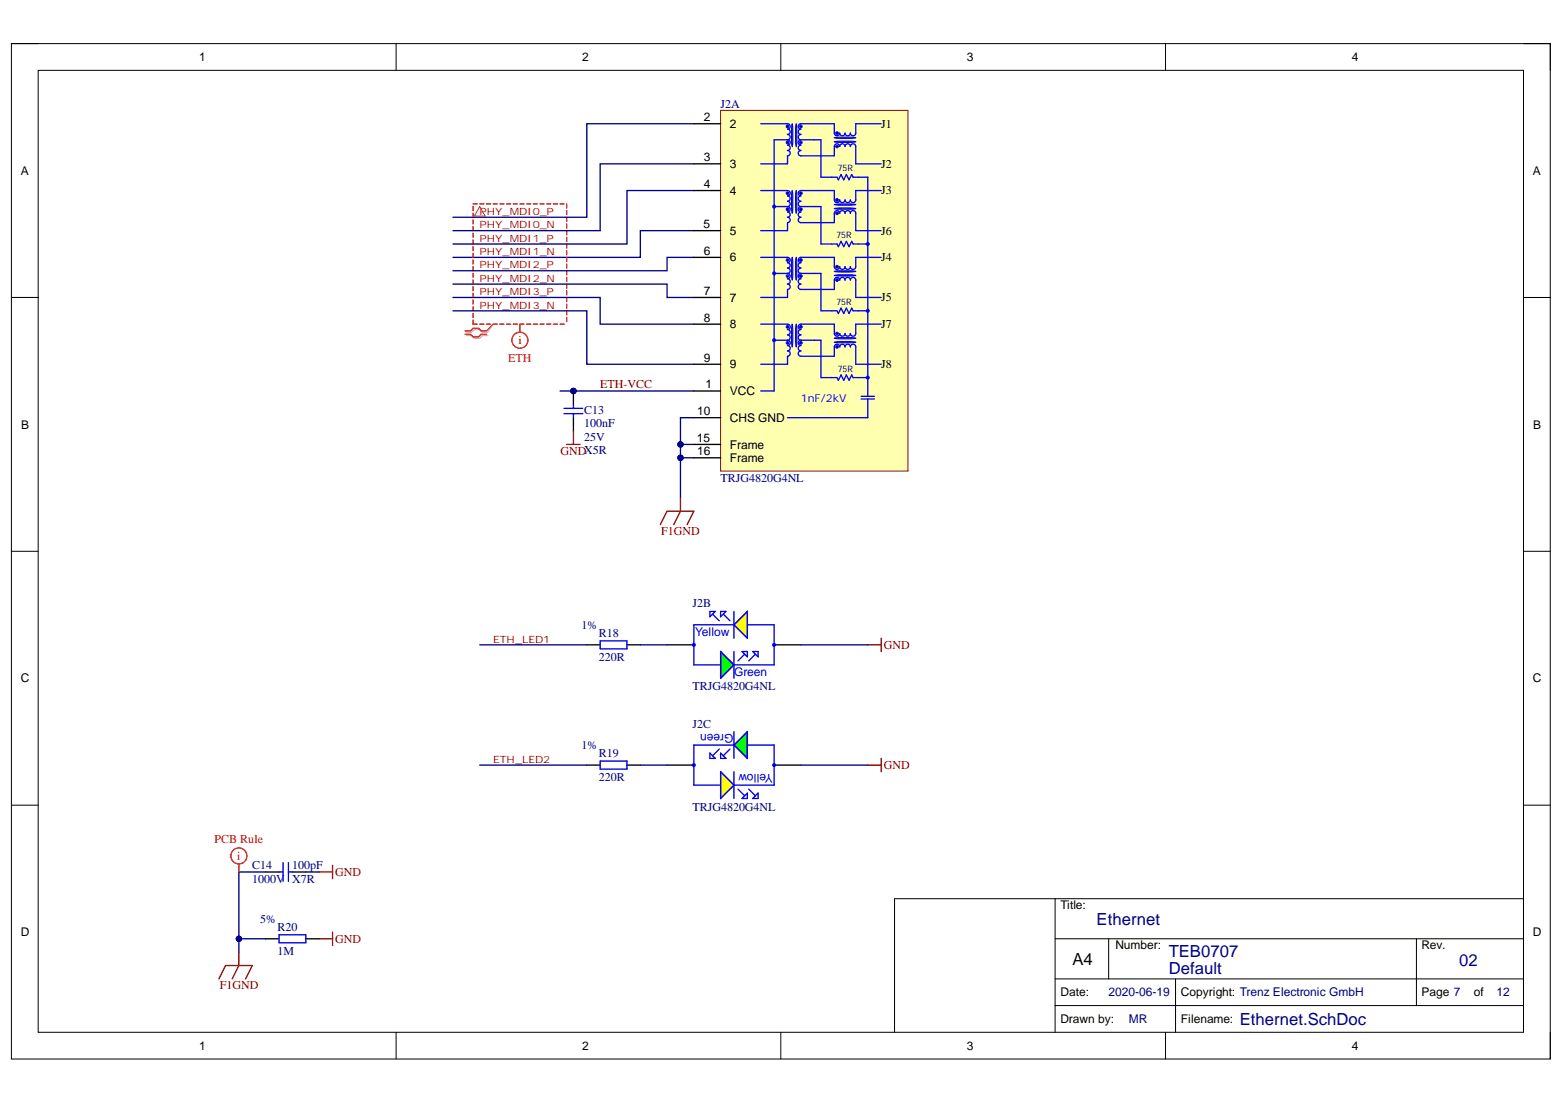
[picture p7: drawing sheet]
<svg xmlns="http://www.w3.org/2000/svg" width="297mm" height="210mm" viewBox="0 0 297 210" stroke-linecap="round" stroke-linejoin="round" font-family="sans-serif">
<defs><g id="words">
<g font-size="3.2" fill="#000080">
<text x="208.4" y="175.8">Ethernet</text>
<text x="222.1" y="185.2">Default</text>
<text x="222.1" y="181.9">TEB0707</text>
<text x="277.3" y="183.6">02</text>
<text x="235.6" y="194.8">Ethernet.SchDoc</text>
</g>
<text font-size="3.2" x="203.8" y="183.4">A4</text>
<g font-size="2.3">
<text x="37.9" y="11.6">1</text>
<text x="110.7" y="11.6">2</text>
<text x="183.8" y="11.6">3</text>
<text x="256.9" y="11.6">4</text>
<text x="133.8" y="23">2</text>
<text x="138.7" y="24.3">2</text>
<text x="167.5" y="24.3">J1</text>
<text x="3.9" y="33.2">A</text>
<text x="133.8" y="30.6">3</text>
<text x="133.8" y="35.8">4</text>
<text x="138.7" y="31.9">3</text>
<text x="167.5" y="31.9">J2</text>
<text x="291.3" y="33.2">A</text>
<text x="138.7" y="37">4</text>
<text x="167.5" y="37">J3</text>
<text x="133.7" y="43.4">5</text>
<text x="138.7" y="44.6">5</text>
<text x="167.5" y="44.6">J6</text>
<text x="133.8" y="48.4">6</text>
<text x="138.7" y="49.7">6</text>
<text x="167.5" y="49.7">J4</text>
<text x="133.8" y="56.1">7</text>
<text x="138.7" y="57.3">7</text>
<text x="167.5" y="57.3">J5</text>
<text x="133.8" y="61.1">8</text>
<text x="138.7" y="62.4">8</text>
<text x="167.5" y="62.4">J7</text>
<text x="133.8" y="68.8">9</text>
<text x="138.7" y="70">9</text>
<text x="167.5" y="70">J8</text>
<text x="134" y="73.8">1</text>
<text x="138.7" y="75.1">VCC</text>
<text x="4" y="81.5">B</text>
<text x="132.5" y="78.9">10</text>
<text x="138.7" y="80.2">CHS GND</text>
<text x="291.4" y="81.5">B</text>
<text x="132.4" y="84">15</text>
<text x="132.5" y="86.5">16</text>
<text x="138.7" y="85.3">Frame</text>
<text x="138.7" y="87.8">Frame</text>
<text x="3.9" y="129.7">C</text>
<text x="291.3" y="129.7">C</text>
<text x="201.5" y="172.9">Title:</text>
<text x="3.9" y="178">D</text>
<text x="291.3" y="178">D</text>
<text x="212" y="180.5">Number:</text>
<text x="270.2" y="180.5">Rev.</text>
<text x="201.5" y="189.4">Date:</text>
<text x="224.4" y="189.4">Copyright: Trenz Electronic GmbH</text>
<text x="270.2" y="189.4">Page 7</text>
<text x="280.1" y="189.4">of</text>
<text x="201.5" y="194.5">Drawn by:</text>
<text x="224.4" y="194.5">Filename:</text>
<text x="37.9" y="199.6">1</text>
<text x="110.7" y="199.6">2</text>
<text x="183.8" y="199.6">3</text>
<text x="256.9" y="199.6">4</text>
</g>
<g font-size="2.3" fill="#000080">
<text x="136.9" y="20.5">J2A</text>
<text x="111" y="83.8">25V</text>
<text x="111" y="78.6">C13</text>
<text x="111" y="81.2">100nF</text>
<text x="136.9" y="91.6">TRJG4820G4NL</text>
<text x="110.5" y="119.5">1%</text>
<text x="131.6" y="115.5">J2B</text>
<text x="113.8" y="121.1">R18</text>
<text x="113.8" y="125.7">220R</text>
<text x="131.6" y="131.2">TRJG4820G4NL</text>
<text x="110.5" y="142.4">1%</text>
<text x="113.8" y="143.9">R19</text>
<text x="131.6" y="138.3">J2C</text>
<text x="113.8" y="148.5">220R</text>
<text x="131.6" y="154.1">TRJG4820G4NL</text>
<text x="47.9" y="167.8">1000V X7R</text>
<text x="47.9" y="165.3">C14</text>
<text x="55.5" y="165.3">100pF</text>
<text x="49.4" y="175.4">5%</text>
<text x="52.7" y="177">R20</text>
<text x="52.7" y="181.5">1M</text>
<text x="210.7" y="189.4">2020-06-19</text>
<text x="284.4" y="189.4">12</text>
<text x="214.5" y="194.5">MR</text>
</g>
<g font-size="2.3" fill="#f00">
<text x="98.5" y="65.5">i</text>
<text x="96.6" y="68.8">ETH</text>
<text x="40.8" y="160.2">PCB Rule</text>
<text x="45.1" y="163.5">i</text>
</g>
<g font-size="2.3" fill="#800000">
<text x="114" y="73.8">ETH-VCC</text>
<text x="106.5" y="86.5">GNDX5R</text>
<text x="125.6" y="101.8">F1GND</text>
<text x="168" y="123.3">GND</text>
<text x="168" y="146.2">GND</text>
<text x="63.7" y="166.5">GND</text>
<text x="63.7" y="179.3">GND</text>
<text x="41.7" y="188.1">F1GND</text>
</g>
<g font-size="2.3" fill="#00f">
<text x="132.1" y="120.9">Yellow</text>
<text x="139.5" y="128.5">Green</text>
<text x="139.4" y="139.6" transform="rotate(-180 139.4 139.6)">Green</text>
<text x="146.9" y="147.2" transform="rotate(-180 146.9 147.2)">Yellow</text>
</g>
<text font-size="2.1" fill="#00f" x="152.2" y="76.4">1nF/2kV</text>
<g font-size="1.9" fill="#800000">
<text x="91.2" y="40.9">PHY_MDI0_P</text>
<text x="91.2" y="43.4">PHY_MDI0_N</text>
<text x="91.2" y="46">PHY_MDI1_P</text>
<text x="91.2" y="48.5">PHY_MDI1_N</text>
<text x="91.2" y="51">PHY_MDI2_P</text>
<text x="91.2" y="53.6">PHY_MDI2_N</text>
<text x="91.2" y="56.2">PHY_MDI3_P</text>
<text x="91.2" y="58.7">PHY_MDI3_N</text>
<text x="93.7" y="122.2">ETH_LED1</text>
<text x="93.7" y="145.1">ETH_LED2</text>
</g>
<g font-size="1.7" fill="#000080">
<text x="159.2" y="32.6">75R</text>
<text x="159" y="45.3">75R</text>
<text x="159" y="58">75R</text>
<text x="159.2" y="70.7">75R</text>
</g>
</g></defs>
<path d="M2.2 8.3h292.4v193.1h-292.4z" fill="none" stroke="#000" stroke-width=".19"/>
<path d="M7.3 13.4h282.2v182.9h-282.2z" fill-rule="evenodd" fill="#fff"/>
<g fill="none" stroke="#000" stroke-width=".19">
<path d="M2.2 8.3h5.1M7.3 13.4h282.2v182.9h-282.2zM75.3 8.3v5.1M148.4 8.3v5.1M221.5 8.3v5.1M289.5 8.3h5.1v5.1M2.2 56.6h5.1M289.5 56.6h5.1M2.2 104.8h5.1M289.5 104.8h5.1M2.2 153.1h5.1M289.5 153.1h5.1"/>
<path d="M200.5 170.9v25.4M200.5 178.5h89M210.7 178.5v7.6M269.2 178.5v12.7M75.3 196.3v5.1M148.4 196.3v5.1M200.5 191.2h89v-20.3h-119.5v25.4M200.5 186.1h89M221.5 196.3v5.1M223.4 186.1v10.2M294.6 196.3v5.1"/>
</g>
<path d="M131.9 43.9h-10.2v5h-35.6M131.9 79.4h-2.6v5.1" fill="none" stroke="#000080" stroke-width=".25"/>
<circle cx="129.3" cy="84.5" r=".51" fill="#000080"/>
<circle cx="129.3" cy="84.5" r=".51" fill="none" stroke="#000080" stroke-width=".19"/>
<path d="M129.3 87h2.6" fill="none" stroke="#000080" stroke-width=".25"/>
<circle cx="129.3" cy="87" r=".51" fill="#000080"/>
<circle cx="129.3" cy="87" r=".51" fill="none" stroke="#000080" stroke-width=".19"/>
<path d="M88.6 63.8h1l.6 .5h1l.5-.5h1M88.6 63.2h1l.6-.5h1l.5 .5h1" fill="none" stroke="#d0a3a3" stroke-width=".25"/>
<path d="M93.7 61.6l-1 1.6" fill="none" stroke="#d0a3a3" stroke-width=".19"/>
<g fill="none" stroke="#f00" stroke-width=".25">
<path d="M89.9 39.2v.8M89.9 38.8h.8M91.2 38.8h.8M92.4 38.8h.8M93.7 38.8h.8M95 38.8h.8M96.3 38.8h.8M97.5 38.8h.8M98.8 38.8h.8M100.1 38.8h.8M101.3 38.8h.8M102.6 38.8h.8"/>
<path d="M103.9 38.8h.8M105.2 38.8h.8M106.4 38.8h.8M107.7 38.8v.8M89.9 40.5v.8M89.9 41.8v.8M89.9 43.1v.8M89.9 44.3v.8M89.9 45.6v.8M89.9 46.9v.8M89.9 48.1v.8M89.9 49.4v.8"/>
<path d="M89.9 50.7v.8M89.9 52v.7M89.9 53.2v.8M89.9 54.5v.8M89.9 55.8v.8M89.9 57v.8M89.9 58.3v.8M89.9 59.6v.8M107.7 40v.8M107.7 41.3v.8M107.7 42.6v.8M107.7 43.9v.7"/>
<path d="M107.7 45.1v.8M107.7 46.4v.8M107.7 47.7v.8M107.7 48.9v.8M107.7 50.2v.8M107.7 51.5v.8M107.7 52.7v.8M107.7 54v.8M107.7 55.3v.8M107.7 56.6v.7M107.7 57.8v.8M107.7 59.1v.8"/>
<path d="M88.4 63.5h1l.5 .5h1l.5-.5h1M88.4 62.9h1l.5-.5h1l.5 .5h1M89.9 60.8v.8h.8M91.2 61.6h.8M92.4 61.6h.8M93.7 61.6h.8M95 61.6h.8M96.3 61.6h.8M97.5 61.6h.8M98.8 61.6h.8M100.1 61.6h.8M101.3 61.6h.8"/>
<path d="M102.6 61.6h.8M103.9 61.6h.8M105.2 61.6h.8M106.4 61.6h.8M107.7 60.4v.8"/>
</g>
<path d="M93.7 61.6l-1.3 1.3" fill="none" stroke="#f00" stroke-width=".19"/>
<path d="M91.2 39.3l1 1.8h-2z" fill="none" stroke="#f33" stroke-width=".19"/>
<path d="M131.9 23.5h-20.4v17.8h-25.4M131.9 31.1h-17.8v12.8h-28M131.9 36.2h-12.8v10.2h-33M86.1 59.1h25.4v10.2h20.4M86.1 56.6h28v5h17.8M86.1 54h40.7v2.6h5.1M131.9 48.9h-5.1v2.6h-40.7" fill="none" stroke="#000080" stroke-width=".25"/>
<circle cx="109" cy="74.3" r=".51" fill="#000080"/>
<circle cx="109" cy="74.3" r=".51" fill="none" stroke="#000080" stroke-width=".19"/>
<path d="M109 74.3v2.6M109 79.4v2.6" fill="none" stroke="#000" stroke-width=".25"/>
<circle cx="109" cy="74.3" r=".51" fill="#000080"/>
<circle cx="109" cy="74.3" r=".51" fill="none" stroke="#000080" stroke-width=".19"/>
<path d="M107.2 77.6h3.6M107.2 78.7h3.6M109 76.9v.7M109 78.7v.7" fill="none" stroke="#00f" stroke-width=".25"/>
<path d="M107.7 84.5h2.5M109 82v2.5" fill="none" stroke="#800000" stroke-width=".25"/>
<path d="M106.4 74.3h25.5" fill="none" stroke="#000080" stroke-width=".25"/>
<circle cx="109" cy="74.3" r=".51" fill="#000080"/>
<circle cx="109" cy="74.3" r=".51" fill="none" stroke="#000080" stroke-width=".19"/>
<path d="M60.7 178.5h2.5M60.7 165.8h2.5M63.2 164.5v2.6M63.2 177.2v2.6M41.6 186.1l1.3-2.5h5l-1.2 2.5M45.4 181v2.6l-1.3 2.5" fill="none" stroke="#800000" stroke-width=".25"/>
<path d="M50.5 165.8h-5.1v15.2M58.1 165.8h2.6" fill="none" stroke="#000080" stroke-width=".25"/>
<path d="M50.5 178.5h2.5M50.5 165.8h2.5M55.6 165.8h2.5M58.1 178.5h2.6" fill="none" stroke="#000" stroke-width=".25"/>
<path d="M53 165.8h.8M53 177.7h5.1v1.6h-5.1zM53.8 164v3.6M54.8 164v3.6M54.8 165.8h.8" fill="none" stroke="#00f" stroke-width=".25"/>
<circle cx="45.4" cy="178.5" r=".51" fill="#000080"/>
<circle cx="45.4" cy="178.5" r=".51" fill="none" stroke="#000080" stroke-width=".19"/>
<path d="M45.4 178.5h5.1" fill="none" stroke="#000080" stroke-width=".25"/>
<circle cx="45.4" cy="178.5" r=".51" fill="#000080"/>
<circle cx="45.4" cy="178.5" r=".51" fill="none" stroke="#000080" stroke-width=".19"/>
<g fill="none" stroke="#f00" stroke-width=".25">
<path d="M45.4 164.3v1.5"/>
<circle cx="45.4" cy="162.7" r="1.52"/>
</g>
<path d="M136.9 21h35.6v68.6h-35.6z" fill-rule="evenodd" fill="#ffffb0"/>
<path d="M136.9 21h35.6v68.6h-35.6z" fill="none" stroke="#800000" stroke-width=".19"/>
<path d="M131.9 74.3h5M131.9 79.4h5M131.9 84.5h5M131.9 87h5" fill="none" stroke="#000" stroke-width=".25"/>
<path d="M144.6 23.5h5.1a.51 .51 0 0 1 .5 .5 .51 .51 0 0 1-.5 .5 .51 .51 0 0 1 .5 .6 .51 .51 0 0 1-.5 .5 .51 .51 0 0 1 .5 .5 .51 .51 0 0 1-.5 .5M147.1 26.6h2.6M149.7 26.6a.51 .51 0 0 1 .5 .5 .51 .51 0 0 1-.5 .5 .51 .51 0 0 1 .5 .5 .51 .51 0 0 1-.5 .5 .51 .51 0 0 1 .5 .5 .51 .51 0 0 1-.5 .5M152.2 26.6a.51 .51 0 0 0-.5 .5 .51 .51 0 0 0 .5 .5 .51 .51 0 0 0-.5 .5 .51 .51 0 0 0 .5 .5 .51 .51 0 0 0-.5 .5 .51 .51 0 0 0 .5 .5h6.4M152.2 26.6h2.5M158.6 23.5h-6.4a.51 .51 0 0 0-.5 .5 .51 .51 0 0 0 .5 .5 .51 .51 0 0 0-.5 .6 .51 .51 0 0 0 .5 .5 .51 .51 0 0 0-.5 .5 .51 .51 0 0 0 .5 .5" fill="none" stroke="#00f" stroke-width=".25"/>
<g fill="#000">
<circle cx="149.7" cy="27.1" r=".25"/>
<circle cx="149.7" cy="24" r=".25"/>
<circle cx="152.2" cy="27.1" r=".25"/>
<circle cx="152.2" cy="24" r=".25"/>
</g>
<g fill="none" stroke="#00f" stroke-width=".19">
<circle cx="149.7" cy="27.1" r=".25"/>
<circle cx="149.7" cy="24" r=".25"/>
<circle cx="152.2" cy="27.1" r=".25"/>
<circle cx="152.2" cy="24" r=".25"/>
</g>
<path d="M151.3 23.5l.1 1.3-.1 3-.1-3z" fill="#3f4511"/>
<path d="M151.3 23.5l.1 1.3-.1 3-.1-3z" fill="none" stroke="#00f" stroke-width=".19"/>
<path d="M150.6 23.5l.1 1.3-.1 3-.2-1.2z" fill="#3f4511"/>
<g fill="none" stroke="#00f" stroke-width=".19">
<path d="M150.6 23.5l.1 1.3-.1 3-.2-1.2z"/>
<circle cx="159.1" cy="25.3" r=".26"/>
</g>
<path d="M158.1 33.7h1l.2 .5 .5-1 .5 1 .6-1 .5 1 .5-1 .2 .5h1M158.6 23.5v1.8a.51 .51 0 0 0 .5 .5 .51 .51 0 0 0 .5-.5 .51 .51 0 0 0 .5 .5 .51 .51 0 0 0 .5-.5 .51 .51 0 0 0 .5 .5 .51 .51 0 0 0 .5-.5 .51 .51 0 0 0 .5 .5 .51 .51 0 0 0 .5-.5v-1.8M158.6 27.8v1.8M163.6 75.4h2.6M163.6 75.9h2.6M164.9 75.9v3.5" fill="none" stroke="#00f" stroke-width=".25"/>
<circle cx="159.1" cy="25.3" r=".26" fill="#000"/>
<path d="M158.6 27l1.2-.2 2.8 .2-1.2 .1z" fill="#3f4511"/>
<path d="M158.6 27l1.2-.2 2.8 .2-1.2 .1z" fill="none" stroke="#00f" stroke-width=".19"/>
<path d="M158.6 26.2l1.2-.1 2.8 .1-1.2 .1z" fill="#3f4511"/>
<g fill="none" stroke="#00f" stroke-width=".19">
<path d="M158.6 26.2l1.2-.1 2.8 .1-1.2 .1z"/>
<circle cx="149.7" cy="39.8" r=".25"/>
<circle cx="149.7" cy="36.7" r=".25"/>
<circle cx="152.2" cy="39.8" r=".25"/>
<circle cx="152.2" cy="36.7" r=".25"/>
<circle cx="159.1" cy="27.8" r=".26"/>
</g>
<path d="M144.6 36.2h5.1a.51 .51 0 0 1 .5 .5 .51 .51 0 0 1-.5 .5 .51 .51 0 0 1 .5 .6 .51 .51 0 0 1-.5 .5 .51 .51 0 0 1 .5 .5 .51 .51 0 0 1-.5 .5M147.1 39.3h2.6M149.7 39.3a.51 .51 0 0 1 .5 .5 .51 .51 0 0 1-.5 .5 .51 .51 0 0 1 .5 .5 .51 .51 0 0 1-.5 .5 .51 .51 0 0 1 .5 .5 .51 .51 0 0 1-.5 .5M149.7 29.6v1.5h-5.1M152.2 39.3a.51 .51 0 0 0-.5 .5 .51 .51 0 0 0 .5 .5 .51 .51 0 0 0-.5 .5 .51 .51 0 0 0 .5 .5 .51 .51 0 0 0-.5 .5 .51 .51 0 0 0 .5 .5h6.4M152.2 39.3h2.5M154.7 26.6h1.3v7.1h2.1M158.6 27.8a.51 .51 0 0 1 .5-.5 .51 .51 0 0 1 .5 .5 .51 .51 0 0 1 .5-.5 .51 .51 0 0 1 .5 .5 .51 .51 0 0 1 .5-.5 .51 .51 0 0 1 .5 .5 .51 .51 0 0 1 .5-.5 .51 .51 0 0 1 .5 .5v3.3h4.9M158.6 36.2h-6.4a.51 .51 0 0 0-.5 .5 .51 .51 0 0 0 .5 .5 .51 .51 0 0 0-.5 .6 .51 .51 0 0 0 .5 .5 .51 .51 0 0 0-.5 .5 .51 .51 0 0 0 .5 .5M162.6 23.5h4.9" fill="none" stroke="#00f" stroke-width=".25"/>
<g fill="#000">
<circle cx="149.7" cy="39.8" r=".25"/>
<circle cx="149.7" cy="36.7" r=".25"/>
<circle cx="152.2" cy="39.8" r=".25"/>
<circle cx="152.2" cy="36.7" r=".25"/>
<circle cx="159.1" cy="27.8" r=".26"/>
</g>
<path d="M151.3 36.2l.1 1.3-.1 3.1-.1-3.1z" fill="#3f4511"/>
<path d="M151.3 36.2l.1 1.3-.1 3.1-.1-3.1z" fill="none" stroke="#00f" stroke-width=".19"/>
<path d="M150.6 36.2l.1 1.3-.1 3.1-.2-1.3z" fill="#3f4511"/>
<g fill="none" stroke="#00f" stroke-width=".19">
<path d="M150.6 36.2l.1 1.3-.1 3.1-.2-1.3z"/>
<circle cx="159.1" cy="38" r=".26"/>
</g>
<path d="M158.6 36.2v1.8a.51 .51 0 0 0 .5 .5 .51 .51 0 0 0 .5-.5 .51 .51 0 0 0 .5 .5 .51 .51 0 0 0 .5-.5 .51 .51 0 0 0 .5 .5 .51 .51 0 0 0 .5-.5 .51 .51 0 0 0 .5 .5 .51 .51 0 0 0 .5-.5v-1.8M158.1 46.4h1l.2 .5 .5-1 .5 1 .6-1 .5 1 .5-1 .2 .5h1M158.6 40.6v1.7" fill="none" stroke="#00f" stroke-width=".25"/>
<circle cx="159.1" cy="38" r=".26" fill="#000"/>
<path d="M158.6 39.7l1.2-.2 2.8 .2-1.2 .1z" fill="#3f4511"/>
<path d="M158.6 39.7l1.2-.2 2.8 .2-1.2 .1z" fill="none" stroke="#00f" stroke-width=".19"/>
<path d="M158.6 38.9l1.2-.1 2.8 .1-1.2 .1z" fill="#3f4511"/>
<g fill="none" stroke="#00f" stroke-width=".19">
<path d="M158.6 38.9l1.2-.1 2.8 .1-1.2 .1z"/>
<circle cx="149.7" cy="52.5" r=".25"/>
<circle cx="149.7" cy="49.4" r=".25"/>
<circle cx="152.2" cy="52.5" r=".25"/>
<circle cx="152.2" cy="49.4" r=".25"/>
<circle cx="159.1" cy="40.6" r=".26"/>
</g>
<path d="M154.7 39.3h1.3v7.1h2.1M162.6 36.2h4.9M144.6 48.9h5.1a.51 .51 0 0 1 .5 .5 .51 .51 0 0 1-.5 .5 .51 .51 0 0 1 .5 .6 .51 .51 0 0 1-.5 .5 .51 .51 0 0 1 .5 .5 .51 .51 0 0 1-.5 .5M147.1 52h2.6M149.7 52a.51 .51 0 0 1 .5 .5 .51 .51 0 0 1-.5 .5 .51 .51 0 0 1 .5 .5 .51 .51 0 0 1-.5 .5 .51 .51 0 0 1 .5 .5 .51 .51 0 0 1-.5 .5M149.7 42.3v1.6h-5.1M152.2 52a.51 .51 0 0 0-.5 .5 .51 .51 0 0 0 .5 .5 .51 .51 0 0 0-.5 .5 .51 .51 0 0 0 .5 .5 .51 .51 0 0 0-.5 .5 .51 .51 0 0 0 .5 .5h6.4M152.2 52h2.5M158.6 40.6a.51 .51 0 0 1 .5-.6 .51 .51 0 0 1 .5 .6 .51 .51 0 0 1 .5-.6 .51 .51 0 0 1 .5 .6 .51 .51 0 0 1 .5-.6 .51 .51 0 0 1 .5 .6 .51 .51 0 0 1 .5-.6 .51 .51 0 0 1 .5 .6v3.3h4.9M158.6 48.9h-6.4a.51 .51 0 0 0-.5 .5 .51 .51 0 0 0 .5 .5 .51 .51 0 0 0-.5 .6 .51 .51 0 0 0 .5 .5 .51 .51 0 0 0-.5 .5 .51 .51 0 0 0 .5 .5" fill="none" stroke="#00f" stroke-width=".25"/>
<g fill="#000">
<circle cx="149.7" cy="52.5" r=".25"/>
<circle cx="149.7" cy="49.4" r=".25"/>
<circle cx="152.2" cy="52.5" r=".25"/>
<circle cx="152.2" cy="49.4" r=".25"/>
<circle cx="159.1" cy="40.6" r=".26"/>
</g>
<path d="M151.3 48.9l.1 1.3-.1 3-.1-3z" fill="#3f4511"/>
<path d="M151.3 48.9l.1 1.3-.1 3-.1-3z" fill="none" stroke="#00f" stroke-width=".19"/>
<path d="M150.6 48.9l.1 1.3-.1 3-.2-1.2z" fill="#3f4511"/>
<g fill="none" stroke="#00f" stroke-width=".19">
<path d="M150.6 48.9l.1 1.3-.1 3-.2-1.2z"/>
<circle cx="159.1" cy="50.7" r=".26"/>
</g>
<path d="M158.1 59.1h1l.2 .5 .5-1 .5 1 .6-1 .5 1 .5-1 .2 .5h1M158.6 48.9v1.8a.51 .51 0 0 0 .5 .5 .51 .51 0 0 0 .5-.5 .51 .51 0 0 0 .5 .5 .51 .51 0 0 0 .5-.5 .51 .51 0 0 0 .5 .5 .51 .51 0 0 0 .5-.5 .51 .51 0 0 0 .5 .5 .51 .51 0 0 0 .5-.5v-1.8M158.6 53.2v1.8" fill="none" stroke="#00f" stroke-width=".25"/>
<circle cx="159.1" cy="50.7" r=".26" fill="#000"/>
<path d="M158.6 52.4l1.2-.2 2.8 .2-1.2 .1z" fill="#3f4511"/>
<path d="M158.6 52.4l1.2-.2 2.8 .2-1.2 .1z" fill="none" stroke="#00f" stroke-width=".19"/>
<path d="M158.6 51.6l1.2-.1 2.8 .1-1.2 .1z" fill="#3f4511"/>
<g fill="none" stroke="#00f" stroke-width=".19">
<path d="M158.6 51.6l1.2-.1 2.8 .1-1.2 .1z"/>
<circle cx="159.1" cy="53.3" r=".26"/>
<circle cx="149.7" cy="65.2" r=".25"/>
<circle cx="149.7" cy="62.1" r=".25"/>
<circle cx="152.2" cy="65.2" r=".25"/>
<circle cx="152.2" cy="62.1" r=".25"/>
</g>
<path d="M149.7 55v1.6h-5.1M154.7 52h1.3v7.1h2.1M158.6 53.2a.51 .51 0 0 1 .5-.5 .51 .51 0 0 1 .5 .5 .51 .51 0 0 1 .5-.5 .51 .51 0 0 1 .5 .5 .51 .51 0 0 1 .5-.5 .51 .51 0 0 1 .5 .5 .51 .51 0 0 1 .5-.5 .51 .51 0 0 1 .5 .5v3.4h4.9M162.6 48.9h4.9M144.6 61.6h5.1a.51 .51 0 0 1 .5 .5 .51 .51 0 0 1-.5 .6 .51 .51 0 0 1 .5 .5 .51 .51 0 0 1-.5 .5 .51 .51 0 0 1 .5 .5 .51 .51 0 0 1-.5 .5M147.1 64.7h2.6M149.7 64.7a.51 .51 0 0 1 .5 .5 .51 .51 0 0 1-.5 .5 .51 .51 0 0 1 .5 .5 .51 .51 0 0 1-.5 .5 .51 .51 0 0 1 .5 .5 .51 .51 0 0 1-.5 .5M152.2 64.7a.51 .51 0 0 0-.5 .5 .51 .51 0 0 0 .5 .5 .51 .51 0 0 0-.5 .5 .51 .51 0 0 0 .5 .5 .51 .51 0 0 0-.5 .5 .51 .51 0 0 0 .5 .5h6.4M152.2 64.7h2.5M158.6 61.6h-6.4a.51 .51 0 0 0-.5 .5 .51 .51 0 0 0 .5 .6 .51 .51 0 0 0-.5 .5 .51 .51 0 0 0 .5 .5 .51 .51 0 0 0-.5 .5 .51 .51 0 0 0 .5 .5" fill="none" stroke="#00f" stroke-width=".25"/>
<g fill="#000">
<circle cx="159.1" cy="53.3" r=".26"/>
<circle cx="149.7" cy="65.2" r=".25"/>
<circle cx="149.7" cy="62.1" r=".25"/>
<circle cx="152.2" cy="65.2" r=".25"/>
<circle cx="152.2" cy="62.1" r=".25"/>
</g>
<path d="M151.3 61.6l.1 1.3-.1 3.1-.1-3.1z" fill="#3f4511"/>
<path d="M151.3 61.6l.1 1.3-.1 3.1-.1-3.1z" fill="none" stroke="#00f" stroke-width=".19"/>
<path d="M150.6 61.6l.1 1.3-.1 3.1-.2-1.3z" fill="#3f4511"/>
<g fill="none" stroke="#00f" stroke-width=".19">
<path d="M150.6 61.6l.1 1.3-.1 3.1-.2-1.3z"/>
<circle cx="159.1" cy="63.4" r=".26"/>
</g>
<path d="M158.1 71.8h1l.2 .5 .5-1 .5 1 .6-1 .5 1 .5-1 .2 .5h1M158.6 61.6v1.8a.51 .51 0 0 0 .5 .5 .51 .51 0 0 0 .5-.5 .51 .51 0 0 0 .5 .5 .51 .51 0 0 0 .5-.5 .51 .51 0 0 0 .5 .5 .51 .51 0 0 0 .5-.5 .51 .51 0 0 0 .5 .5 .51 .51 0 0 0 .5-.5v-1.8M158.6 66v1.7" fill="none" stroke="#00f" stroke-width=".25"/>
<circle cx="159.1" cy="63.4" r=".26" fill="#000"/>
<path d="M158.6 65.1l1.2-.2 2.8 .2-1.2 .1z" fill="#3f4511"/>
<path d="M158.6 65.1l1.2-.2 2.8 .2-1.2 .1z" fill="none" stroke="#00f" stroke-width=".19"/>
<path d="M158.6 64.3l1.2-.1 2.8 .1-1.2 .1z" fill="#3f4511"/>
<g fill="none" stroke="#00f" stroke-width=".19">
<path d="M158.6 64.3l1.2-.1 2.8 .1-1.2 .1z"/>
<circle cx="159.1" cy="66" r=".26"/>
</g>
<path d="M163.1 33.7h1.8M163.1 46.4h1.8M163.1 59.1h1.8M149.7 67.7v1.6h-5.1M154.7 64.7h1.3v7.1h2.1M158.6 66a.51 .51 0 0 1 .5-.6 .51 .51 0 0 1 .5 .6 .51 .51 0 0 1 .5-.6 .51 .51 0 0 1 .5 .6 .51 .51 0 0 1 .5-.6 .51 .51 0 0 1 .5 .6 .51 .51 0 0 1 .5-.6 .51 .51 0 0 1 .5 .6v3.3h4.9M162.6 61.6h4.9M163.1 71.8h1.8" fill="none" stroke="#00f" stroke-width=".25"/>
<circle cx="159.1" cy="66" r=".26" fill="#000"/>
<circle cx="164.9" cy="46.4" r=".25" fill="#00f"/>
<circle cx="164.9" cy="46.4" r=".25" fill="none" stroke="#00f" stroke-width=".25"/>
<circle cx="164.9" cy="71.8" r=".26" fill="#00f"/>
<circle cx="164.9" cy="71.8" r=".26" fill="none" stroke="#00f" stroke-width=".25"/>
<circle cx="164.9" cy="59.1" r=".26" fill="#00f"/>
<g fill="none" stroke="#00f" stroke-width=".25">
<path d="M147.1 26.6v47.7h-2.5M164.9 33.7v41.7M149.7 79.4h15.2"/>
<circle cx="164.9" cy="59.1" r=".26"/>
</g>
<circle cx="147.1" cy="64.7" r=".25" fill="#00f"/>
<circle cx="147.1" cy="64.7" r=".25" fill="none" stroke="#00f" stroke-width=".25"/>
<circle cx="147.1" cy="52" r=".25" fill="#00f"/>
<circle cx="147.1" cy="52" r=".25" fill="none" stroke="#00f" stroke-width=".25"/>
<circle cx="147.1" cy="39.3" r=".25" fill="#00f"/>
<circle cx="147.1" cy="39.3" r=".25" fill="none" stroke="#00f" stroke-width=".25"/>
<path d="M131.9 23.5h5M131.9 31.1h5M131.9 36.2h5M131.9 43.9h5M131.9 48.9h5M131.9 56.6h5M131.9 61.6h5M131.9 69.3h5" fill="none" stroke="#000" stroke-width=".25"/>
<path d="M136.9 123.9l2.6 2.5-2.6 2.6z" fill="#0f0"/>
<path d="M136.9 123.9l2.6 2.5-2.6 2.6z" fill="none" stroke="#00f" stroke-width=".19"/>
<path d="M139.5 126.4l-2.6 2.6" fill="none" stroke="#00f" stroke-width=".25"/>
<path d="M139.5 118.8l2.5-2.5v5z" fill="#ff0"/>
<path d="M139.5 118.8l2.5-2.5v5z" fill="none" stroke="#00f" stroke-width=".19"/>
<path d="M126.8 122.6h5.1M147.1 122.6h5.1" fill="none" stroke="#000" stroke-width=".25"/>
<g fill="none" stroke="#00f" stroke-width=".25">
<path d="M134.9 116.3h1l-1 1zM135.4 116.8l1.3 1.2M136.9 116.3h1.1l-1.1 1zM137.5 116.8l1.2 1.2M139.5 116.3v5M139.5 118.8l2.5-2.5v5zM139.5 118.8h-7.6v7.6h5M142 118.8h5.1v7.6h-7.6l-2.6-2.5v5.1M139.5 123.9v5.1M141 123.9h1v1zM141.5 124.4l-1.2 1.2M143 123.9h1.1v1z"/>
<path d="M143.6 124.4l-1.3 1.2"/>
</g>
<circle cx="131.9" cy="122.6" r=".25" fill="#00f"/>
<circle cx="131.9" cy="122.6" r=".25" fill="none" stroke="#00f" stroke-width=".25"/>
<circle cx="147.1" cy="122.6" r=".25" fill="#00f"/>
<circle cx="147.1" cy="122.6" r=".25" fill="none" stroke="#00f" stroke-width=".25"/>
<path d="M139.5 141.7l2.5-2.6v5.1z" fill="#0f0"/>
<path d="M139.5 141.7l2.5-2.6v5.1z" fill="none" stroke="#00f" stroke-width=".19"/>
<path d="M136.9 146.7l2.6 2.6-2.6 2.5z" fill="#ff0"/>
<path d="M136.9 146.7l2.6 2.6-2.6 2.5z" fill="none" stroke="#00f" stroke-width=".19"/>
<path d="M126.8 145.5h5.1M147.1 145.5h5.1" fill="none" stroke="#000" stroke-width=".25"/>
<g fill="none" stroke="#00f" stroke-width=".25">
<path d="M139.5 139.1v5.1M134.9 143.2l1 1h-1zM136.7 142.4l-1.3 1.3M136.9 143.2l1.1 1h-1.1zM136.9 146.7l2.6 2.6-2.6 2.5zM138.7 142.4l-1.2 1.3M139.5 141.7l2.5-2.6v5.1zM139.5 146.7v5.1M139.5 141.7h-7.6v7.6h5M140.3 150l1.2 1.3M142 150.8v1h-1zM142 141.7h5.1v7.6h-7.6"/>
<path d="M142.3 150l1.3 1.3M143 151.8l1.1-1v1z"/>
</g>
<circle cx="147.1" cy="145.5" r=".25" fill="#00f"/>
<circle cx="147.1" cy="145.5" r=".25" fill="none" stroke="#00f" stroke-width=".25"/>
<circle cx="131.9" cy="145.5" r=".25" fill="#00f"/>
<g fill="none" stroke="#00f" stroke-width=".25">
<path d="M114.1 121.8h5v1.6h-5zM114.1 144.7h5v1.5h-5z"/>
<circle cx="131.9" cy="145.5" r=".25"/>
</g>
<path d="M131.9 84.5h-2.6v10.2M121.7 122.6h5.1M152.2 122.6h12.7M121.7 145.5h5.1M152.2 145.5h12.7" fill="none" stroke="#000080" stroke-width=".25"/>
<path d="M164.9 122.6h2.6M167.5 121.3v2.6M164.9 145.5h2.6M167.5 144.2v2.5" fill="none" stroke="#800000" stroke-width=".25"/>
<path d="M111.5 122.6h2.6M119.1 122.6h2.6M111.5 145.5h2.6M119.1 145.5h2.6" fill="none" stroke="#000" stroke-width=".25"/>
<circle cx="129.3" cy="84.5" r=".51" fill="#000080"/>
<circle cx="129.3" cy="84.5" r=".51" fill="none" stroke="#000080" stroke-width=".19"/>
<circle cx="129.3" cy="87" r=".51" fill="#000080"/>
<circle cx="129.3" cy="87" r=".51" fill="none" stroke="#000080" stroke-width=".19"/>
<path d="M125.5 99.7l1.3-2.5h5.1l-1.3 2.5M129.3 94.7v2.5l-1.3 2.5" fill="none" stroke="#800000" stroke-width=".25"/>
<path d="M91.2 122.6h20.3M91.2 145.5h20.3" fill="none" stroke="#000080" stroke-width=".25"/>
<g fill="none" stroke="#f00" stroke-width=".25">
<path d="M98.8 61.6v1.6"/>
<circle cx="98.8" cy="64.7" r="1.52"/>
</g>
<use href="#words"/>
</svg>
